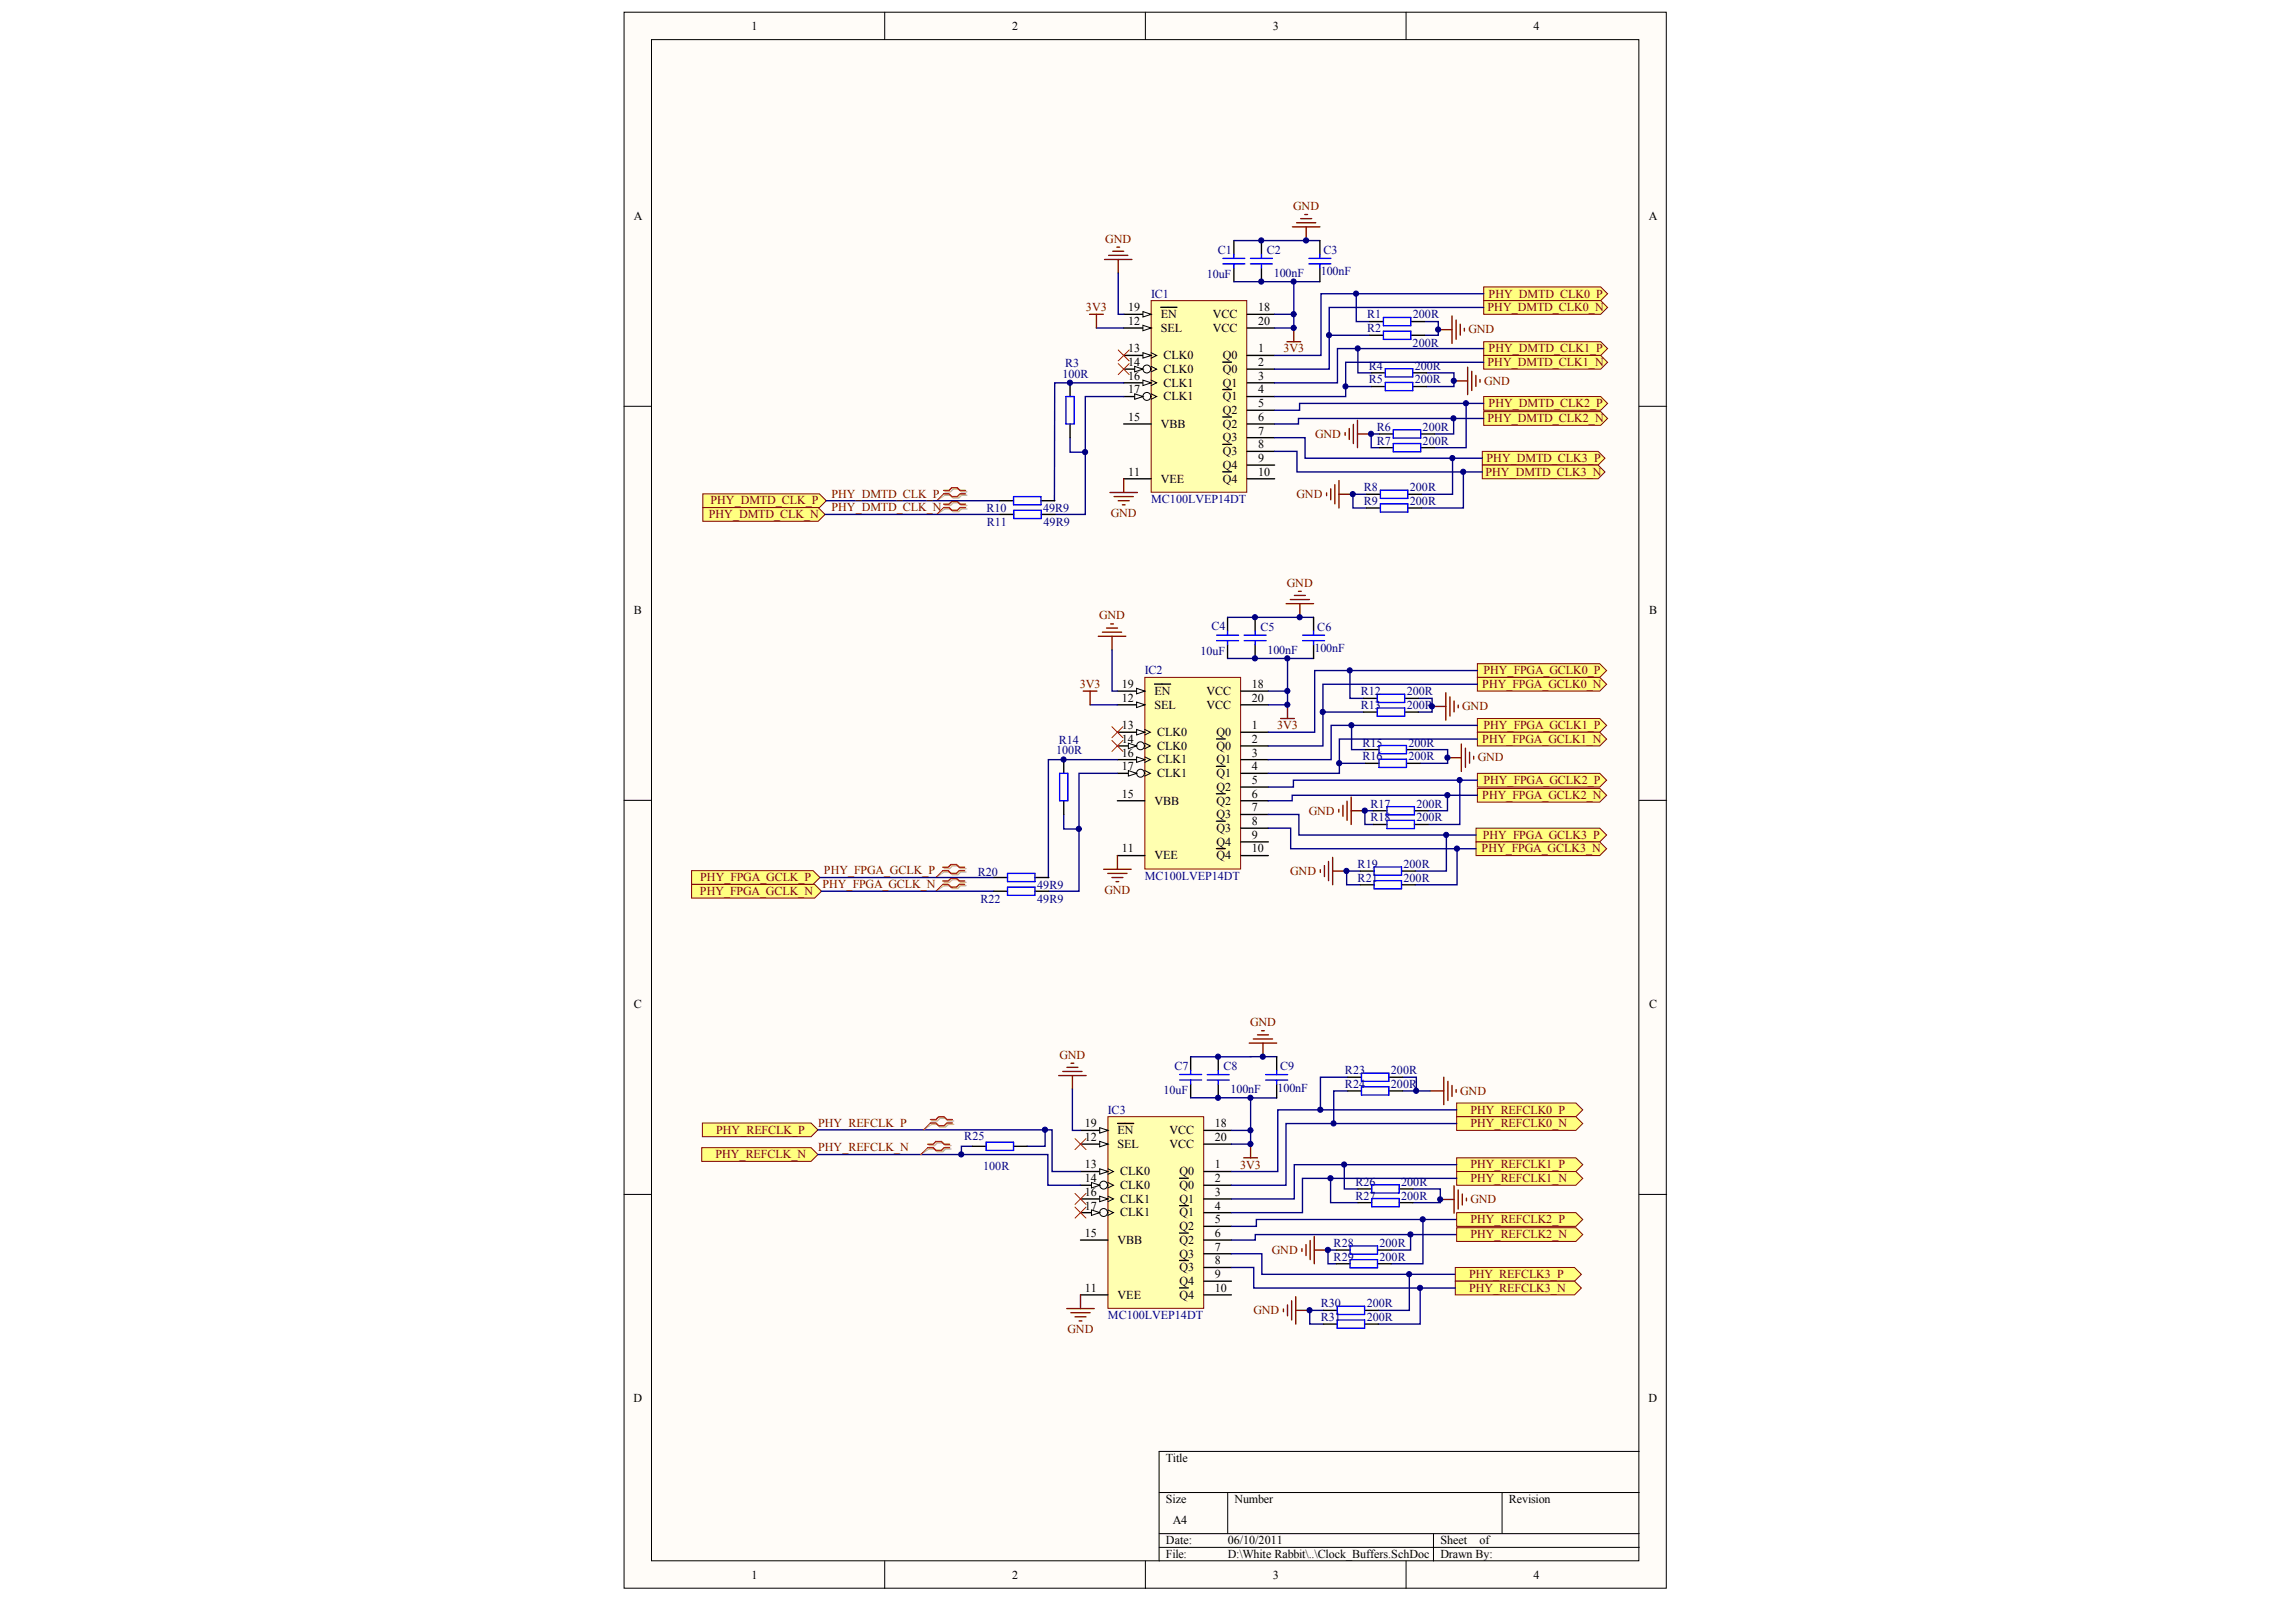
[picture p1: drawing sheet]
<svg xmlns="http://www.w3.org/2000/svg" width="289mm" height="202mm" viewBox="0 0 289 202" stroke-linecap="round" stroke-linejoin="round" font-family="sans-serif">
<defs><g id="words">
<g font-size="1.5">
<text x="94.6" y="3.8">1</text>
<text x="127.4" y="3.8">2</text>
<text x="160.2" y="3.8">3</text>
<text x="193" y="3.8">4</text>
<text x="79.8" y="27.7">A</text>
<text x="207.6" y="27.7">A</text>
<text x="142" y="40.9">12</text>
<text x="142" y="39.2">19</text>
<text x="146.1" y="41.8">SEL</text>
<text x="146.1" y="40">EN</text>
<text x="152.7" y="40">VCC</text>
<text x="152.7" y="41.8">VCC</text>
<text x="158.4" y="39.2">18</text>
<text x="158.4" y="40.9">20</text>
<text x="142" y="44.3">13</text>
<text x="142" y="46.1">14</text>
<text x="142" y="47.8">16</text>
<text x="146.5" y="45.2">CLK0</text>
<text x="146.5" y="46.9">CLK0</text>
<text x="153.9" y="46.9">Q0</text>
<text x="153.9" y="45.2">Q0</text>
<text x="158.4" y="47.8">3</text>
<text x="158.4" y="46.1">2</text>
<text x="158.4" y="44.3">1</text>
<text x="142" y="53">15</text>
<text x="142" y="49.5">17</text>
<text x="146.1" y="53.8">VBB</text>
<text x="146.5" y="48.7">CLK1</text>
<text x="146.5" y="50.4">CLK1</text>
<text x="153.9" y="53.8">Q2</text>
<text x="153.9" y="52.1">Q2</text>
<text x="153.9" y="50.4">Q1</text>
<text x="153.9" y="48.7">Q1</text>
<text x="158.4" y="53">6</text>
<text x="158.4" y="51.2">5</text>
<text x="158.4" y="49.5">4</text>
<text x="142" y="59.9">11</text>
<text x="153.9" y="59">Q4</text>
<text x="153.9" y="57.3">Q3</text>
<text x="153.9" y="55.6">Q3</text>
<text x="158.4" y="58.1">9</text>
<text x="158.4" y="56.4">8</text>
<text x="158.4" y="54.7">7</text>
<text x="158.4" y="59.9">10</text>
<text x="146.1" y="60.7">VEE</text>
<text x="153.9" y="60.7">Q4</text>
<text x="79.8" y="77.3">B</text>
<text x="207.6" y="77.3">B</text>
<text x="141.2" y="88.3">12</text>
<text x="141.2" y="86.6">19</text>
<text x="145.3" y="89.2">SEL</text>
<text x="145.3" y="87.5">EN</text>
<text x="151.9" y="87.5">VCC</text>
<text x="151.9" y="89.2">VCC</text>
<text x="157.6" y="86.6">18</text>
<text x="157.6" y="88.3">20</text>
<text x="141.2" y="91.8">13</text>
<text x="141.2" y="93.5">14</text>
<text x="141.2" y="95.2">16</text>
<text x="145.7" y="92.6">CLK0</text>
<text x="145.7" y="94.4">CLK0</text>
<text x="153.1" y="94.4">Q0</text>
<text x="153.1" y="92.6">Q0</text>
<text x="157.6" y="95.2">3</text>
<text x="157.6" y="93.5">2</text>
<text x="157.6" y="91.8">1</text>
<text x="141.2" y="100.4">15</text>
<text x="141.2" y="96.9">17</text>
<text x="145.3" y="101.3">VBB</text>
<text x="145.7" y="96.1">CLK1</text>
<text x="145.7" y="97.8">CLK1</text>
<text x="153.1" y="101.3">Q2</text>
<text x="153.1" y="99.5">Q2</text>
<text x="153.1" y="97.8">Q1</text>
<text x="153.1" y="96.1">Q1</text>
<text x="157.6" y="100.4">6</text>
<text x="157.6" y="98.7">5</text>
<text x="157.6" y="96.9">4</text>
<text x="141.2" y="107.3">11</text>
<text x="153.1" y="106.4">Q4</text>
<text x="153.1" y="104.7">Q3</text>
<text x="153.1" y="103">Q3</text>
<text x="157.6" y="105.6">9</text>
<text x="157.6" y="103.8">8</text>
<text x="157.6" y="102.1">7</text>
<text x="157.6" y="107.3">10</text>
<text x="145.3" y="108.2">VEE</text>
<text x="153.1" y="108.2">Q4</text>
<text x="79.8" y="126.9">C</text>
<text x="207.6" y="126.9">C</text>
<text x="136.6" y="143.6">12</text>
<text x="136.6" y="141.9">19</text>
<text x="140.7" y="142.8">EN</text>
<text x="147.2" y="142.8">VCC</text>
<text x="153" y="141.9">18</text>
<text x="153" y="143.6">20</text>
<text x="136.6" y="147.1">13</text>
<text x="136.6" y="148.8">14</text>
<text x="140.7" y="144.5">SEL</text>
<text x="141" y="147.9">CLK0</text>
<text x="141" y="149.7">CLK0</text>
<text x="147.2" y="144.5">VCC</text>
<text x="148.5" y="149.7">Q0</text>
<text x="148.5" y="147.9">Q0</text>
<text x="153" y="148.8">2</text>
<text x="153" y="147.1">1</text>
<text x="136.6" y="155.7">15</text>
<text x="136.6" y="150.5">16</text>
<text x="136.6" y="152.2">17</text>
<text x="141" y="151.4">CLK1</text>
<text x="141" y="153.1">CLK1</text>
<text x="148.5" y="154.8">Q2</text>
<text x="148.5" y="153.1">Q1</text>
<text x="148.5" y="151.4">Q1</text>
<text x="153" y="155.7">6</text>
<text x="153" y="154">5</text>
<text x="153" y="152.2">4</text>
<text x="153" y="150.5">3</text>
<text x="140.7" y="156.6">VBB</text>
<text x="148.5" y="161.7">Q4</text>
<text x="148.5" y="160">Q3</text>
<text x="148.5" y="158.3">Q3</text>
<text x="148.5" y="156.6">Q2</text>
<text x="153" y="160.9">9</text>
<text x="153" y="159.1">8</text>
<text x="153" y="157.4">7</text>
<text x="136.6" y="162.6">11</text>
<text x="140.7" y="163.5">VEE</text>
<text x="148.5" y="163.5">Q4</text>
<text x="153" y="162.6">10</text>
<text x="79.7" y="176.5">D</text>
<text x="207.5" y="176.5">D</text>
<text x="146.8" y="184">Title</text>
<text x="146.8" y="189.2">Size</text>
<text x="147.7" y="191.8">A4</text>
<text x="155.4" y="189.2">Number</text>
<text x="190" y="189.2">Revision</text>
<text x="146.8" y="194.4">Date:</text>
<text x="146.8" y="196.1">File:</text>
<text x="154.6" y="194.4">06/10/2011</text>
<text x="154.6" y="196.1">D:\White Rabbit\..\Clock_Buffers.SchDoc</text>
<text x="181.3" y="194.4">Sheet</text>
<text x="181.3" y="196.1">Drawn By:</text>
<text x="186.2" y="194.4">of</text>
<text x="94.6" y="198.7">1</text>
<text x="127.4" y="198.7">2</text>
<text x="160.2" y="198.7">3</text>
<text x="193" y="198.7">4</text>
</g>
<g font-size="1.5" fill="#800000">
<text x="162.8" y="26.4">GND</text>
<text x="139.2" y="30.5">GND</text>
<text x="136.7" y="39.2">3V3</text>
<text x="184.9" y="42">GND</text>
<text x="187.3" y="39.2">PHY_DMTD_CLK0_N</text>
<text x="187.4" y="37.4">PHY_DMTD_CLK0_P</text>
<text x="161.6" y="44.4">3V3</text>
<text x="187.3" y="46.1">PHY_DMTD_CLK1_N</text>
<text x="187.4" y="44.3">PHY_DMTD_CLK1_P</text>
<text x="186.8" y="48.4">GND</text>
<text x="187.3" y="53.1">PHY_DMTD_CLK2_N</text>
<text x="187.4" y="51.2">PHY_DMTD_CLK2_P</text>
<text x="165.6" y="55.1">GND</text>
<text x="187" y="59.9">PHY_DMTD_CLK3_N</text>
<text x="187.1" y="58.1">PHY_DMTD_CLK3_P</text>
<text x="89.2" y="65.2">PHY_DMTD_CLK_N</text>
<text x="89.4" y="63.5">PHY_DMTD_CLK_P</text>
<text x="104.7" y="62.6">PHY_DMTD_CLK_P</text>
<text x="104.7" y="64.4">PHY_DMTD_CLK_N</text>
<text x="139.8" y="65.1">GND</text>
<text x="163.2" y="62.7">GND</text>
<text x="138.4" y="78">GND</text>
<text x="162" y="73.9">GND</text>
<text x="135.9" y="86.6">3V3</text>
<text x="184.1" y="89.4">GND</text>
<text x="186.6" y="86.6">PHY_FPGA_GCLK0_N</text>
<text x="186.8" y="84.9">PHY_FPGA_GCLK0_P</text>
<text x="160.8" y="91.8">3V3</text>
<text x="186" y="95.8">GND</text>
<text x="186.6" y="93.5">PHY_FPGA_GCLK1_N</text>
<text x="186.8" y="91.8">PHY_FPGA_GCLK1_P</text>
<text x="186.6" y="100.6">PHY_FPGA_GCLK2_N</text>
<text x="186.8" y="98.7">PHY_FPGA_GCLK2_P</text>
<text x="164.8" y="102.5">GND</text>
<text x="186.5" y="107.3">PHY_FPGA_GCLK3_N</text>
<text x="186.7" y="105.6">PHY_FPGA_GCLK3_P</text>
<text x="88.1" y="112.6">PHY_FPGA_GCLK_N</text>
<text x="88.2" y="110.9">PHY_FPGA_GCLK_P</text>
<text x="103.5" y="111.8">PHY_FPGA_GCLK_N</text>
<text x="103.7" y="110.1">PHY_FPGA_GCLK_P</text>
<text x="139" y="112.5">GND</text>
<text x="162.4" y="110.1">GND</text>
<text x="157.4" y="129.2">GND</text>
<text x="133.4" y="133.3">GND</text>
<text x="183.8" y="137.8">GND</text>
<text x="90.2" y="142.7">PHY_REFCLK_P</text>
<text x="103" y="141.8">PHY_REFCLK_P</text>
<text x="185.1" y="140.2">PHY_REFCLK0_P</text>
<text x="185.1" y="141.9">PHY_REFCLK0_N</text>
<text x="90.1" y="145.8">PHY_REFCLK_N</text>
<text x="103" y="144.9">PHY_REFCLK_N</text>
<text x="156.1" y="147.1">3V3</text>
<text x="185.1" y="147.1">PHY_REFCLK1_P</text>
<text x="185.1" y="148.8">PHY_REFCLK1_N</text>
<text x="185.1" y="154">PHY_REFCLK2_P</text>
<text x="185.1" y="155.9">PHY_REFCLK2_N</text>
<text x="185.1" y="151.4">GND</text>
<text x="160.1" y="157.8">GND</text>
<text x="184.9" y="160.9">PHY_REFCLK3_P</text>
<text x="134.4" y="167.8">GND</text>
<text x="157.8" y="165.4">GND</text>
<text x="184.9" y="162.6">PHY_REFCLK3_N</text>
</g>
<g font-size="1.5" fill="#000080">
<text x="151.9" y="35">10uF</text>
<text x="153.3" y="31.9">C1</text>
<text x="159.5" y="32">C2</text>
<text x="160.4" y="34.9">100nF</text>
<text x="166.3" y="34.7">100nF</text>
<text x="166.6" y="32">C3</text>
<text x="144.9" y="37.4">IC1</text>
<text x="172.1" y="40.1">R1</text>
<text x="172.1" y="41.8">R2</text>
<text x="177.9" y="40.1">200R</text>
<text x="133.7" y="47.5">100R</text>
<text x="134.1" y="46.2">R3</text>
<text x="172.3" y="46.5">R4</text>
<text x="177.8" y="43.7">200R</text>
<text x="178.1" y="46.5">200R</text>
<text x="172.3" y="48.3">R5</text>
<text x="178.1" y="48.3">200R</text>
<text x="173.3" y="54.2">R6</text>
<text x="173.3" y="56">R7</text>
<text x="179.1" y="54.2">200R</text>
<text x="179.1" y="56">200R</text>
<text x="124.2" y="64.5">R10</text>
<text x="131.3" y="64.5">49R9</text>
<text x="144.9" y="63.3">MC100LVEP14DT</text>
<text x="171.7" y="63.5">R9</text>
<text x="171.7" y="61.8">R8</text>
<text x="177.5" y="63.5">200R</text>
<text x="177.5" y="61.8">200R</text>
<text x="124.2" y="66.2">R11</text>
<text x="131.4" y="66.2">49R9</text>
<text x="151.1" y="82.4">10uF</text>
<text x="152.5" y="79.4">C4</text>
<text x="158.7" y="79.4">C5</text>
<text x="159.6" y="82.3">100nF</text>
<text x="165.5" y="82.1">100nF</text>
<text x="165.8" y="79.4">C6</text>
<text x="144.1" y="84.9">IC2</text>
<text x="171.3" y="87.5">R12</text>
<text x="171.3" y="89.2">R13</text>
<text x="177.1" y="87.5">200R</text>
<text x="177.1" y="89.2">200R</text>
<text x="133" y="94.9">100R</text>
<text x="133.3" y="93.6">R14</text>
<text x="171.5" y="94">R15</text>
<text x="171.5" y="95.7">R16</text>
<text x="177.3" y="94">200R</text>
<text x="177.3" y="95.7">200R</text>
<text x="172.5" y="101.7">R17</text>
<text x="178.3" y="101.7">200R</text>
<text x="172.5" y="103.4">R18</text>
<text x="178.3" y="103.4">200R</text>
<text x="123.1" y="110.2">R20</text>
<text x="123.4" y="113.6">R22</text>
<text x="130.6" y="113.6">49R9</text>
<text x="130.6" y="111.9">49R9</text>
<text x="144.1" y="110.8">MC100LVEP14DT</text>
<text x="170.9" y="109.2">R19</text>
<text x="170.9" y="111">R21</text>
<text x="176.7" y="109.2">200R</text>
<text x="176.7" y="111">200R</text>
<text x="146.5" y="137.7">10uF</text>
<text x="147.9" y="134.7">C7</text>
<text x="154" y="134.7">C8</text>
<text x="154.9" y="137.6">100nF</text>
<text x="160.8" y="137.4">100nF</text>
<text x="161.2" y="134.7">C9</text>
<text x="169.3" y="135.2">R23</text>
<text x="169.3" y="136.9">R24</text>
<text x="175.1" y="135.2">200R</text>
<text x="175.1" y="136.9">200R</text>
<text x="121.4" y="143.5">R25</text>
<text x="139.5" y="140.2">IC3</text>
<text x="123.8" y="147.3">100R</text>
<text x="170.6" y="149.3">R26</text>
<text x="176.4" y="149.3">200R</text>
<text x="170.6" y="151">R27</text>
<text x="176.4" y="151">200R</text>
<text x="167.9" y="157">R28</text>
<text x="167.9" y="158.7">R29</text>
<text x="173.7" y="157">200R</text>
<text x="173.7" y="158.7">200R</text>
<text x="139.5" y="166">MC100LVEP14DT</text>
<text x="166.3" y="164.5">R30</text>
<text x="166.3" y="166.3">R31</text>
<text x="172.1" y="164.5">200R</text>
<text x="172.1" y="166.3">200R</text>
</g>
</g></defs>
<g fill="#fffcf8" stroke="#000" stroke-width=".13">
<path d="M78.6 1.5h131.2v198.4h-131.2z"/>
<path d="M82 5h124.3v191.5h-124.3z"/>
</g>
<g fill="none" stroke="#000" stroke-width=".13">
<path d="M111.4 1.5v3.5M144.2 1.5v3.5M177 1.5v3.5M78.6 51.1h3.4M206.4 51.1h3.4M78.6 100.7h3.4M206.4 100.7h3.4M78.6 150.3h3.4M206.4 150.3h3.4M111.4 196.5v3.4M144.2 196.5v3.4M145.9 187.9h60.5"/>
<path d="M145.9 193h60.5M145.9 194.8h60.5M154.6 187.9v5.1M177 196.5v3.4M180.5 193v3.5M189.1 187.9v5.1M206.4 182.7h-60.5v13.8"/>
</g>
<g fill="#ffff80" stroke="#800000" stroke-width=".13">
<path d="M88.4 141.3h13.7l.9 .9-.9 .9h-13.7z" fill-rule="evenodd"/>
<path d="M88.3 144.5h13.8l.9 .8-.9 .9h-13.8z" fill-rule="evenodd"/>
</g>
<path d="M149.9 133v1.7M149.9 136.4v1.8" fill="none" stroke="#000" stroke-width=".17"/>
<path d="M148.5 135.9h2.8M148.5 135.2h2.8M149.9 134.7v.5M149.9 135.9v.5" fill="none" stroke="#00f" stroke-width=".17"/>
<path d="M139.5 140.6h12v24.1h-12z" fill="#ffffb0" stroke="#800000" stroke-width=".13"/>
<path d="M136 147.5h3.5M148.5 158.7h1.1M151.6 142.3h3.4M151.6 159.5h3.4M151.6 157.8h3.4M136 163h3.5M151.6 161.3h3.4" fill="none" stroke="#000" stroke-width=".17"/>
<path d="M139.5 147.1l.7 .4-.7 .3" fill="none" stroke="#000" stroke-width=".13"/>
<path d="M138.4 147.1l1.1 .4-1.1 .3z" fill="#fffcf8" stroke="#000" stroke-width=".13"/>
<path d="M136 149.2h3.5M148.5 155.2h1.1M151.6 156.1h3.4" fill="none" stroke="#000" stroke-width=".17"/>
<path d="M139.5 148.8l.7 .4-.7 .3" fill="none" stroke="#000" stroke-width=".13"/>
<circle cx="138.9" cy="149.2" r=".5" fill="#fffcf8" stroke="#000" stroke-width=".13"/>
<path d="M137.4 148.8l1 .4-1 .3z" fill="#fffcf8" stroke="#000" stroke-width=".13"/>
<path d="M136 156.1h3.5M136 150.9h3.5M148.5 151.8h1.1M151.6 154.4h3.4M151.6 152.6h3.4" fill="none" stroke="#000" stroke-width=".17"/>
<path d="M139.5 150.6l.7 .3-.7 .4" fill="none" stroke="#000" stroke-width=".13"/>
<path d="M138.4 150.6l1.1 .3-1.1 .4z" fill="#fffcf8" stroke="#000" stroke-width=".13"/>
<path d="M136 152.6h3.5M148.5 148.3h1.1M151.6 150.9h3.4M151.6 149.2h3.4" fill="none" stroke="#000" stroke-width=".17"/>
<path d="M139.5 152.3l.7 .3-.7 .4" fill="none" stroke="#000" stroke-width=".13"/>
<circle cx="138.9" cy="152.6" r=".5" fill="#fffcf8" stroke="#000" stroke-width=".13"/>
<path d="M137.4 152.3l1 .3-1 .4z" fill="#fffcf8" stroke="#000" stroke-width=".13"/>
<path d="M136 144h3.5M151.6 147.5h3.4M148.5 162.1h1.1M151.6 163h3.4" fill="none" stroke="#000" stroke-width=".17"/>
<path d="M138.4 143.7l1.1 .3-1.1 .4z" fill="#fffcf8" stroke="#000" stroke-width=".13"/>
<path d="M136 142.3h3.5" fill="none" stroke="#000" stroke-width=".17"/>
<path d="M138.4 141.9l1.1 .4-1.1 .3z" fill="#fffcf8" stroke="#000" stroke-width=".13"/>
<path d="M140.7 141.4h2M151.6 144h3.4" fill="none" stroke="#000" stroke-width=".17"/>
<g fill="none" stroke="#800000" stroke-width=".17">
<path d="M133.3 135.4h3.4M133.8 134.9h2.4M134.3 134.3h1.4M134.8 133.8h.4M135 135.4v1.7M157.3 131.3h3.4M157.8 130.8h2.4M158.3 130.3h1.4M158.8 129.7h.4M159 131.3v1.7M180 137.3h1.8M181.8 135.6v3.4"/>
<path d="M182.3 136.1v2.4M182.8 136.6v1.4M183.3 137.1v.4M163.9 157.2v.3M164.4 156.7v1.3M164.9 156.1v2.4M165.5 155.6v3.5M165.5 157.3h1.7M181.3 151h1.8M183.1 149.3v3.4M183.6 149.8v2.4M184.1 150.3v1.4"/>
<path d="M184.6 150.8v.3M134.3 164.7h3.5M134.8 165.2h2.4M135.3 165.7h1.4M135.9 166.3h.3M136 163v1.7M161.6 164.8v.3M162.1 164.2v1.4M162.6 163.7v2.4M163.1 163.2v3.5M163.1 164.9h1.8"/>
</g>
<g fill="none" stroke="#000080" stroke-width=".17">
<path d="M176.6 135.6h1.7v1.7M176.6 137.3h3.4M103 142.2h29.5v5.3h3.5M103 145.3h28.9v3.9h4.1M122.4 144.3h-1.4v1M131.6 142.2v2.1h-2.3M155 157.8h3.9v2.6h24.3M155 142.3h2.4M177.6 155.4v1.9h-2.5M183.4 153.5h-25.2v.9h-3.2M183.4 155.4h-25.4v.7h-3M164.9 164.9h1.7"/>
<path d="M164.9 164.9v1.8h1.7"/>
</g>
<path d="M117 144.2h.7l.3-.3h.7l.3 .3h.7M117 144.6h.7l.3 .4h.7l.3-.4h.7M117.3 141.1h.7l.3-.4h.7l.4 .4h.7M117.3 141.5h.7l.3 .4h.7l.4-.4h.7" fill="none" stroke="#d0a19e" stroke-width=".17"/>
<path d="M117 144.6l-1.1 .7M117.3 141.5l-1 .7" fill="none" stroke="#d0a19e" stroke-width=".13"/>
<path d="M116.8 144h.7l.3-.3h.7l.4 .3h.7M116.8 144.5h.7l.3 .3h.7l.4-.3h.7M117.1 140.9h.7l.4-.3h.7l.3 .3h.7M117.1 141.3h.7l.4 .4h.7l.3-.4h.7" fill="none" stroke="#f00" stroke-width=".17"/>
<path d="M116.8 144.5l-.9 .8M117.1 141.3l-.8 .9" fill="none" stroke="#f00" stroke-width=".13"/>
<path d="M144.9 37.8h12.1v24.2h-12.1z" fill="#ffffb0" stroke="#800000" stroke-width=".13"/>
<path d="M157 39.6h3.5M141.5 44.7h3.4M153.9 55.9h1.1M157 58.5h3.5M157 56.8h3.5M157 55.1h3.5M141.5 60.3h3.4" fill="none" stroke="#000" stroke-width=".17"/>
<path d="M144.9 44.4l.7 .3-.7 .4" fill="none" stroke="#000" stroke-width=".13"/>
<path d="M143.9 44.4l1 .3-1 .4z" fill="#fffcf8" stroke="#000" stroke-width=".13"/>
<path d="M141.5 46.5h3.4M153.9 52.5h1.1M157 53.4h3.5" fill="none" stroke="#000" stroke-width=".17"/>
<path d="M144.9 46.1l.7 .4-.7 .3" fill="none" stroke="#000" stroke-width=".13"/>
<circle cx="144.4" cy="46.4" r=".5" fill="#fffcf8" stroke="#000" stroke-width=".13"/>
<path d="M142.8 46.1l1.1 .4-1.1 .3z" fill="#fffcf8" stroke="#000" stroke-width=".13"/>
<path d="M141.5 53.4h3.4M141.5 48.2h3.4M153.9 49h1.1M157 51.6h3.5M157 49.9h3.5" fill="none" stroke="#000" stroke-width=".17"/>
<path d="M144.9 47.8l.7 .4-.7 .3" fill="none" stroke="#000" stroke-width=".13"/>
<path d="M143.9 47.8l1 .4-1 .3z" fill="#fffcf8" stroke="#000" stroke-width=".13"/>
<path d="M141.5 49.9h3.4M153.9 45.6h1.1M157 48.2h3.5M157 46.5h3.5" fill="none" stroke="#000" stroke-width=".17"/>
<path d="M144.9 49.6l.7 .3-.7 .4" fill="none" stroke="#000" stroke-width=".13"/>
<circle cx="144.4" cy="49.9" r=".5" fill="#fffcf8" stroke="#000" stroke-width=".13"/>
<path d="M142.8 49.6l1.1 .3-1.1 .4z" fill="#fffcf8" stroke="#000" stroke-width=".13"/>
<path d="M141.5 41.3h3.4M153.9 59.4h1.1M157 44.7h3.5M157 60.3h3.5" fill="none" stroke="#000" stroke-width=".17"/>
<path d="M143.9 40.9l1 .4-1 .3z" fill="#fffcf8" stroke="#000" stroke-width=".13"/>
<path d="M141.5 39.6h3.4" fill="none" stroke="#000" stroke-width=".17"/>
<path d="M143.9 39.2l1 .4-1 .3z" fill="#fffcf8" stroke="#000" stroke-width=".13"/>
<path d="M146.1 38.7h2.1M157 41.3h3.5" fill="none" stroke="#000" stroke-width=".17"/>
<path d="M139 32.7h3.5M139.6 32.1h2.4M140.1 31.6h1.4M140.6 31.1h.3M140.8 32.7v1.7M139.7 62h3.5M140.3 62.5h2.4M140.8 63h1.4M141.3 63.5h.3M141.5 60.3v1.7" fill="none" stroke="#800000" stroke-width=".17"/>
<path d="M138 41.3h3.5M141.5 48.2h-8.7v14.8M141.5 49.9h-4.9v14.8h-3.8" fill="none" stroke="#000080" stroke-width=".17"/>
<path d="M119 61.9h.7l.3-.3h.7l.3 .3h.7M119 62.3h.7l.3 .4h.7l.3-.4h.7M119 63.6h.7l.3-.3h.7l.3 .3h.7M119 64.1h.7l.3 .3h.7l.3-.3h.7" fill="none" stroke="#d0a19e" stroke-width=".17"/>
<path d="M119 62.3l-1.1 .7M119 64.1l-1.1 .6" fill="none" stroke="#d0a19e" stroke-width=".13"/>
<path d="M118.8 61.7h.7l.3-.3h.7l.4 .3h.7M118.8 62.2h.7l.3 .3h.7l.4-.3h.7M118.8 63.5h.7l.3-.4h.7l.4 .4h.7M118.8 63.9h.7l.3 .3h.7l.4-.3h.7" fill="none" stroke="#f00" stroke-width=".17"/>
<path d="M118.8 62.2l-.9 .8M118.8 63.9l-.9 .8" fill="none" stroke="#f00" stroke-width=".13"/>
<g fill="#ffff80" stroke="#800000" stroke-width=".13">
<path d="M88.5 62.2h14.7l.8 .8-.8 .9h-14.7z" fill-rule="evenodd"/>
<path d="M88.5 63.9h14.5l.9 .8-.9 .9h-14.5z" fill-rule="evenodd"/>
</g>
<path d="M103.9 64.7h22M104 63h21.9" fill="none" stroke="#000080" stroke-width=".17"/>
<g fill="#ffff80" stroke="#800000" stroke-width=".13">
<path d="M183.4 138.8h15l.9 .9-.9 .9h-15z" fill-rule="evenodd"/>
<path d="M183.4 140.6h15l.9 .8-.9 .9h-15z" fill-rule="evenodd"/>
<path d="M183.4 145.7h15l.9 .9-.9 .9h-15z" fill-rule="evenodd"/>
<path d="M183.4 147.5h15l.9 .8-.9 .9h-15z" fill-rule="evenodd"/>
<path d="M183.4 152.6h15l.9 .9-.9 .9h-15z" fill-rule="evenodd"/>
<path d="M183.4 154.5h15l.9 .9-.9 .9h-15z" fill-rule="evenodd"/>
<path d="M183.2 159.5h15l.9 .9-.9 .9h-15z" fill-rule="evenodd"/>
<path d="M183.2 161.3h15l.9 .8-.9 .9h-15z" fill-rule="evenodd"/>
<path d="M186.8 36.1h14.7l.9 .9-.9 .8h-14.7z" fill-rule="evenodd"/>
<path d="M186.8 37.8h14.7l.9 .9-.9 .9h-14.7z" fill-rule="evenodd"/>
<path d="M186.8 43h14.7l.9 .9-.9 .8h-14.7z" fill-rule="evenodd"/>
<path d="M186.8 44.7h14.7l.9 .9-.9 .9h-14.7z" fill-rule="evenodd"/>
<path d="M186.8 49.9h14.7l.9 .9-.9 .8h-14.7z" fill-rule="evenodd"/>
<path d="M186.8 51.8h14.7l.9 .9-.9 .8h-14.7z" fill-rule="evenodd"/>
<path d="M186.6 56.8h14.6l.9 .9-.9 .8h-14.6z" fill-rule="evenodd"/>
<path d="M186.6 58.5h14.6l.9 .9-.9 .9h-14.6z" fill-rule="evenodd"/>
</g>
<path d="M137.2 39.6h1.7M138 39.6v1.7M156.6 145.7h1.7M157.4 144v1.7" fill="none" stroke="#800000" stroke-width=".17"/>
<path d="M140.8 44l1.4 1.4M140.8 45.8l1.4 1.4M142.2 44l-1.4 1.4M142.2 45.8l-1.4 1.4M135.3 143.3l1.4 1.4M135.3 150.2l1.4 1.4M135.3 151.9l1.4 1.4M136.7 143.3l-1.4 1.4M136.7 150.2l-1.4 1.4M136.7 151.9l-1.4 1.4" fill="none" stroke="#f00" stroke-width=".13"/>
<path d="M140.8 34.4v5.2h.7M135 137.1v5.2h1" fill="none" stroke="#000080" stroke-width=".17"/>
<path d="M144.1 85.3h12.1v24.1h-12.1z" fill="#ffffb0" stroke="#800000" stroke-width=".13"/>
<path d="M140.7 92.2h3.4M156.2 87h3.5M140.7 107.7h3.4M153.1 103.4h1.1M156.2 106h3.5M156.2 104.2h3.5M156.2 102.5h3.5" fill="none" stroke="#000" stroke-width=".17"/>
<path d="M144.1 91.8l.7 .4-.7 .3" fill="none" stroke="#000" stroke-width=".13"/>
<path d="M143.1 91.8l1 .4-1 .3z" fill="#fffcf8" stroke="#000" stroke-width=".13"/>
<path d="M140.7 93.9h3.4M153.1 99.9h1.1M156.2 100.8h3.5" fill="none" stroke="#000" stroke-width=".17"/>
<path d="M144.1 93.5l.7 .4-.7 .3" fill="none" stroke="#000" stroke-width=".13"/>
<circle cx="143.6" cy="93.9" r=".5" fill="#fffcf8" stroke="#000" stroke-width=".13"/>
<path d="M142.1 93.5l1 .4-1 .3z" fill="#fffcf8" stroke="#000" stroke-width=".13"/>
<path d="M140.7 95.6h3.4M153.1 96.5h1.1M156.2 99.1h3.5M156.2 97.3h3.5M140.7 100.8h3.4" fill="none" stroke="#000" stroke-width=".17"/>
<path d="M144.1 95.3l.7 .3-.7 .4" fill="none" stroke="#000" stroke-width=".13"/>
<path d="M143.1 95.3l1 .3-1 .4z" fill="#fffcf8" stroke="#000" stroke-width=".13"/>
<path d="M140.7 97.3h3.4M153.1 93h1.1M156.2 95.6h3.5M156.2 93.9h3.5" fill="none" stroke="#000" stroke-width=".17"/>
<path d="M144.1 97l.7 .3-.7 .4" fill="none" stroke="#000" stroke-width=".13"/>
<circle cx="143.6" cy="97.3" r=".5" fill="#fffcf8" stroke="#000" stroke-width=".13"/>
<path d="M142.1 97l1 .3-1 .4z" fill="#fffcf8" stroke="#000" stroke-width=".13"/>
<path d="M140.7 88.7h3.4M156.2 92.2h3.5M153.1 106.8h1.1M156.2 107.7h3.5" fill="none" stroke="#000" stroke-width=".17"/>
<path d="M143.1 88.4l1 .3-1 .4z" fill="#fffcf8" stroke="#000" stroke-width=".13"/>
<path d="M140.7 87h3.4" fill="none" stroke="#000" stroke-width=".17"/>
<path d="M143.1 86.6l1 .4-1 .3z" fill="#fffcf8" stroke="#000" stroke-width=".13"/>
<path d="M145.3 86.1h2.1M156.2 88.7h3.5" fill="none" stroke="#000" stroke-width=".17"/>
<path d="M138.8 79.6h2.4M139.3 79.1h1.4M139.8 78.5h.4M138.3 80.1h3.4M140 80.1v1.7M138.9 109.4h3.5M139.5 109.9h2.4M140 110.5h1.4M140.5 111h.3M140.7 107.7v1.7" fill="none" stroke="#800000" stroke-width=".17"/>
<path d="M137.2 88.7h3.5" fill="none" stroke="#000080" stroke-width=".17"/>
<path d="M118.9 109.3h.7l.3-.3h.7l.3 .3h.7M118.9 109.8h.7l.3 .3h.7l.3-.3h.7M118.9 111.1h.7l.3-.4h.7l.3 .4h.7M118.9 111.5h.7l.3 .3h.7l.3-.3h.7" fill="none" stroke="#d0a19e" stroke-width=".17"/>
<path d="M118.9 109.8l-1.1 .7M118.9 111.5l-1.1 .7" fill="none" stroke="#d0a19e" stroke-width=".13"/>
<path d="M118.7 109.2h.7l.3-.4h.7l.4 .4h.6M118.7 109.6h.7l.3 .3h.7l.4-.3h.6M118.7 110.9h.7l.3-.4h.7l.4 .4h.6M118.7 111.3h.7l.3 .4h.7l.4-.4h.6" fill="none" stroke="#f00" stroke-width=".17"/>
<path d="M118.7 109.6l-.9 .9M118.7 111.3l-.9 .9" fill="none" stroke="#f00" stroke-width=".13"/>
<g fill="#ffff80" stroke="#800000" stroke-width=".13">
<path d="M87.1 109.6h15.3l.8 .9-.8 .8h-15.3z" fill-rule="evenodd"/>
<path d="M87.1 111.3h15.5l.8 .9-.8 .8h-15.5z" fill-rule="evenodd"/>
</g>
<path d="M103.2 110.5h21.9M103.4 112.2h21.7" fill="none" stroke="#000080" stroke-width=".17"/>
<g fill="#ffff80" stroke="#800000" stroke-width=".13">
<path d="M186 83.5h15.4l.9 .9-.9 .9h-15.4z" fill-rule="evenodd"/>
<path d="M186 85.3h15.4l.9 .8-.9 .9h-15.4z" fill-rule="evenodd"/>
<path d="M186 90.4h15.4l.9 .9-.9 .9h-15.4z" fill-rule="evenodd"/>
<path d="M186 92.2h15.4l.9 .8-.9 .9h-15.4z" fill-rule="evenodd"/>
<path d="M186 97.3h15.4l.9 .9-.9 .9h-15.4z" fill-rule="evenodd"/>
<path d="M186 99.2h15.4l.9 .9-.9 .9h-15.4z" fill-rule="evenodd"/>
<path d="M185.8 104.2h15.6l.9 .9-.9 .9h-15.6z" fill-rule="evenodd"/>
<path d="M185.8 106h15.6l.9 .8-.9 .9h-15.6z" fill-rule="evenodd"/>
</g>
<g fill="none" stroke="#800000" stroke-width=".17">
<path d="M162.7 28.6h3.5M163.2 28h2.4M163.7 27.5h1.4M164.3 27h.3M164.4 28.6v1.7M182.8 39.8v3.4M162 43h1.7M162.9 41.3v1.7M169.3 54.4v.4M169.9 53.9v1.4M170.4 53.4v2.4M170.9 52.9v3.4"/>
<path d="M170.9 54.6h1.7M181.1 41.5h1.7M183 47.9h1.8M183.3 40.3v2.4M183.8 40.8v1.4M184.4 41.3v.4M184.8 46.2v3.5M185.3 46.7v2.5M185.8 47.3v1.3M186.3 47.8v.3M161.9 76h3.5M162.4 75.5h2.5"/>
<path d="M163 74.9h1.3M163.5 74.4h.3M163.6 76v1.7M167 62v.4M167.5 61.5v1.4M168 61v2.4M168.6 60.5v3.4M168.6 62.2h1.7M136.4 87h1.7M137.2 87v1.7M161.2 90.4h1.8M162.1 88.7v1.7"/>
<path d="M180.3 88.9h1.7M182 87.2v3.4M182.2 95.4h1.8M182.5 87.7v2.4M183.1 88.2v1.4M183.6 88.7v.4M184 93.6v3.5M184.5 94.2v2.4M185 94.7v1.4M185.5 95.2v.3M166.2 109.5v.3M166.7 108.9v1.4"/>
<path d="M167.3 108.4v2.4M167.8 107.9v3.5M167.8 109.6h1.7M168.5 101.9v.3M169.1 101.4v1.3M169.6 100.8v2.5M170.1 100.3v3.5M170.1 102h1.7"/>
</g>
<path d="M140 91.5l1.4 1.4M140 93.2l1.4 1.4M141.4 91.5l-1.4 1.4M141.4 93.2l-1.4 1.4" fill="none" stroke="#f00" stroke-width=".13"/>
<g fill="none" stroke="#000080" stroke-width=".17">
<path d="M155.3 30.3h10.9M155.3 35.5h7.6M160.5 39.6h2.4M162.9 35.5v5.8M162.9 35.5h3.3M170.7 37v3.5h1.7M186.8 37h-20.5v7.7h-5.8M186.8 38.7h-19.5v3.5M134.7 55.1v1.8h1.9M160.5 55.1h3.8v2.6h22.3M160.5 56.8h2.8v2.6h23.3M160.5 41.3h2.6"/>
<path d="M167.3 42.2v4.3h-6.8M167.3 42.2h5.1M169.4 48.7v1.2h-8.9M169.4 48.7h3.3M170.9 43.9v3h1.8M173.7 54.6h-1.1v1.7h1.1M179.3 40.5h1.8v1.7h-1.8M179.6 46.9h3.4v1.8h-3.4M182.9 57.7v4.5h-3.9M183 52.7v1.9h-2.4M184.2 59.4v4.5h-5.2M184.6 50.8v5.5h-4"/>
<path d="M186.8 50.8h-23.2v.8h-3.1M186.8 52.7h-23.3v.7h-3M186.8 43.9h-18.4v4.3h-7.9M186.8 45.6h-17.4v3.1M154.5 77.7h10.9M170.3 62.2h1.8M170.3 62.2v1.7h1.8M140 81.8v5.2h.7M140.7 95.6h-8.7v14.9M140.7 97.3h-4.9v14.9h-3.8M154.5 82.9h7.6M159.7 87h2.4"/>
<path d="M159.7 88.7h2.6M162.1 82.9v5.8M162.1 82.9h3.3M166.5 89.6v4.3h-6.8M166.5 89.6h5.2M168.6 96.1v1.2h-8.9M168.6 96.1h3.3M169.9 84.4v3.5h1.8M170.2 91.3v3.1h1.7M178.6 87.9h1.7v1.7h-1.7M178.8 94.4h3.4v1.7h-3.4M183.8 98.2v5.6h-4"/>
<path d="M186 98.2h-23.2v.9h-3.1M186 91.3h-18.4v4.3h-7.9M186 84.4h-20.5v7.8h-5.8M186 93h-17.4v3.1M186 86.1h-19.5v3.5M133.9 102.5v1.8h1.9M159.7 102.5h3.8v2.6h22.3M159.7 104.2h2.8v2.6h23.3M169.5 109.6h1.8M169.5 109.6v1.8h1.8M172.9 102h-1.1v1.8h1.1M182.1 105.1v4.5h-3.9"/>
<path d="M182.2 100.1v1.9h-2.4M183.4 106.8v4.6h-5.2M186 100.1h-23.3v.7h-3M149.9 133h10.8M149.9 138.2h7.5v5.8M157.4 138.2h3.3M166.2 139.7h-5.3v7.8h-5.9M166.2 139.7h17.2M169.7 137.3h-1.8v4.1M169.7 135.6h-3.5v4.1M155 159.5h2.8v2.6h25.4M155 144h2.6"/>
<path d="M167.5 148.3v3.1h3.5M168.2 157.3h-1v1.8h1M169.2 146.6v3h1.8M177.9 149.6h3.4v1.8h-3.4M179.1 153.5v5.6h-4M183.4 141.4h-21.5v7.8h-6.9M183.4 148.3h-19.4v4.3h-9M183.4 146.6h-20.5v4.3h-7.9M177.4 160.4v4.5h-3.9M178.8 162.1v4.6h-5.3"/>
</g>
<g fill="none" stroke="#000" stroke-width=".17">
<path d="M155.3 30.3v1.7M155.3 33.7v1.8M158.8 30.3v1.7M158.8 33.7v1.8M166.2 30.3v1.7M166.2 33.7v1.8M134.7 48.2v1.7M134.7 53.4v1.7M172.4 40.5h1.8M172.4 42.2h1.8M172.7 46.9h1.7M172.7 48.7h1.7"/>
<path d="M173.7 54.6h1.7M173.7 56.3h1.7M177.6 40.5h1.7M177.6 42.2h1.7M177.9 46.9h1.7M177.9 48.7h1.7M178.9 54.6h1.7M178.9 56.3h1.7M125.9 63h1.7M125.9 64.7h1.7M131.1 63h1.7M131.1 64.7h1.7"/>
<path d="M154.5 77.7v1.7M158 77.7v1.7M165.4 77.7v1.7M172.1 63.9h1.7M172.1 62.2h1.7M177.2 63.9h1.8M177.2 62.2h1.8M133.9 95.6v1.7M154.5 81.2v1.7M158 81.2v1.7M165.4 81.2v1.7M171.7 87.9h1.7"/>
<path d="M171.7 89.6h1.7M171.9 94.4h1.7M171.9 96.1h1.7M176.8 87.9h1.8M176.8 89.6h1.8M177.1 94.4h1.7M177.1 96.1h1.7M125.1 112.2h1.7M125.1 110.5h1.7M130.3 112.2h1.7M130.3 110.5h1.7M133.9 100.8v1.7"/>
<path d="M171.3 109.6h1.7M171.3 111.4h1.7M172.9 102h1.7M172.9 103.8h1.7M176.4 109.6h1.8M176.4 111.4h1.8M178.1 102h1.7M178.1 103.8h1.7M153.4 133v1.7M153.4 136.5v1.7M160.7 133v1.7M160.7 136.5v1.7"/>
<path d="M169.7 135.6h1.7M169.7 137.3h1.7M174.9 135.6h1.7M174.9 137.3h1.7M122.4 144.3h1.7M127.6 144.3h1.7M168.2 157.3h1.8M168.2 159.1h1.8M171 149.6h1.7M171 151.4h1.7M173.4 157.3h1.7M173.4 159.1h1.7"/>
<path d="M176.1 149.6h1.8M176.1 151.4h1.8M166.6 164.9h1.7M166.6 166.7h1.7M171.8 164.9h1.7M171.8 166.7h1.7"/>
</g>
<g fill="none" stroke="#00f" stroke-width=".17">
<path d="M154 33.2h2.7M154 32.5h2.7M155.3 32v.5M155.3 33.2v.5M157.4 33.2h2.8M157.4 32.5h2.8M158.8 32v.5M158.8 33.2v.5M164.8 33.2h2.7M164.8 32.5h2.7M166.2 32v.5M166.2 33.2v.5"/>
<path d="M174.2 40h3.4v1h-3.4zM134.2 49.9h1v3.5h-1zM174.2 41.7h3.4v1h-3.4zM174.4 46.4h3.5v1h-3.5zM174.4 48.1h3.5v1.1h-3.5zM175.4 54.1h3.5v1h-3.5zM175.4 55.8h3.5v1.1h-3.5zM127.6 62.5h3.5v1h-3.5zM127.6 64.2h3.5v1.1h-3.5zM153.2 79.9h2.7M154.5 79.4v.5M156.6 79.9h2.8"/>
<path d="M158 79.4v.5M164 79.9h2.8M165.4 79.4v.5M173.8 61.7h3.4v1h-3.4zM173.8 63.4h3.4v1.1h-3.4zM133.4 97.3h1v3.5h-1zM153.2 80.6h2.7M154.5 80.6v.6M156.6 80.6h2.8M158 80.6v.6M164 80.6h2.8M165.4 80.6v.6"/>
<path d="M173.4 87.4h3.4v1h-3.4zM173.4 89.1h3.4v1h-3.4zM173.6 93.8h3.5v1.1h-3.5zM173.6 95.6h3.5v1h-3.5zM126.8 109.9h3.5v1.1h-3.5zM126.8 111.7h3.5v1h-3.5zM173 109.1h3.4v1.1h-3.4zM173 110.8h3.4v1.1h-3.4zM174.6 101.5h3.5v1.1h-3.5zM174.6 103.3h3.5v1h-3.5zM152 135.9h2.7M152 135.3h2.7"/>
<path d="M153.4 134.7v.6M153.4 135.9v.6M159.3 135.9h2.8M159.3 135.3h2.8M160.7 134.7v.6M160.7 135.9v.6M171.4 135.1h3.5v1h-3.5zM171.4 136.8h3.5v1h-3.5zM124.1 143.8h3.5v1h-3.5zM170 156.8h3.4v1.1h-3.4zM170 158.5h3.4v1.1h-3.4zM172.7 149.1h3.4v1.1h-3.4z"/>
<path d="M172.7 150.9h3.4v1h-3.4zM168.3 164.4h3.5v1h-3.5zM168.3 166.1h3.5v1.1h-3.5z"/>
</g>
<g fill="#000080" stroke="#000080" stroke-width=".13">
<circle cx="121" cy="145.3" r=".32"/>
<circle cx="131.6" cy="142.2" r=".33"/>
<circle cx="133.9" cy="95.6" r=".32"/>
<circle cx="134.7" cy="48.2" r=".33"/>
<circle cx="135.8" cy="104.3" r=".32"/>
<circle cx="136.6" cy="56.9" r=".32"/>
<circle cx="153.3" cy="138.2" r=".32"/>
<circle cx="153.3" cy="133" r=".32"/>
<circle cx="157.4" cy="144" r=".32"/>
<circle cx="157.4" cy="142.3" r=".32"/>
<circle cx="157.4" cy="138.2" r=".32"/>
<circle cx="158" cy="82.9" r=".32"/>
<circle cx="158" cy="77.7" r=".32"/>
<circle cx="158.8" cy="35.4" r=".32"/>
<circle cx="158.8" cy="30.3" r=".32"/>
<circle cx="159" cy="133" r=".32"/>
<circle cx="162.1" cy="88.7" r=".32"/>
<circle cx="162.1" cy="87" r=".32"/>
<circle cx="162.1" cy="82.9" r=".32"/>
<circle cx="162.9" cy="41.3" r=".32"/>
<circle cx="162.9" cy="39.5" r=".32"/>
<circle cx="162.9" cy="35.4" r=".32"/>
<circle cx="163.6" cy="77.7" r=".32"/>
<circle cx="164.4" cy="30.3" r=".33"/>
<circle cx="164.9" cy="164.9" r=".32"/>
<circle cx="166.2" cy="139.7" r=".33"/>
<circle cx="166.5" cy="89.6" r=".32"/>
<circle cx="167.2" cy="157.3" r=".33"/>
<circle cx="167.3" cy="42.2" r=".32"/>
<circle cx="167.5" cy="148.3" r=".33"/>
<circle cx="167.9" cy="141.4" r=".32"/>
<circle cx="168.6" cy="96.1" r=".32"/>
<circle cx="169.2" cy="146.6" r=".32"/>
<circle cx="169.4" cy="48.6" r=".32"/>
<circle cx="169.5" cy="109.6" r=".32"/>
<circle cx="169.9" cy="84.4" r=".32"/>
<circle cx="170.1" cy="91.3" r=".32"/>
<circle cx="170.3" cy="62.2" r=".32"/>
<circle cx="170.7" cy="37" r=".32"/>
<circle cx="170.9" cy="43.9" r=".32"/>
<circle cx="171.8" cy="102" r=".33"/>
<circle cx="172.6" cy="54.6" r=".32"/>
<circle cx="177.4" cy="160.4" r=".32"/>
<circle cx="177.6" cy="155.4" r=".33"/>
<circle cx="178.3" cy="137.3" r=".32"/>
<circle cx="178.8" cy="162.1" r=".33"/>
<circle cx="179.1" cy="153.5" r=".32"/>
<circle cx="180.3" cy="88.9" r=".32"/>
<circle cx="181" cy="41.5" r=".32"/>
<circle cx="181.3" cy="151" r=".32"/>
<circle cx="182.1" cy="105.1" r=".32"/>
<circle cx="182.2" cy="100.1" r=".33"/>
<circle cx="182.2" cy="95.4" r=".32"/>
<circle cx="182.8" cy="57.7" r=".32"/>
<circle cx="183" cy="52.7" r=".32"/>
<circle cx="183" cy="47.9" r=".32"/>
<circle cx="183.4" cy="106.8" r=".33"/>
<circle cx="183.8" cy="98.2" r=".32"/>
<circle cx="184.2" cy="59.4" r=".32"/>
<circle cx="184.5" cy="50.8" r=".32"/>
</g>
<use href="#words"/>
</svg>
